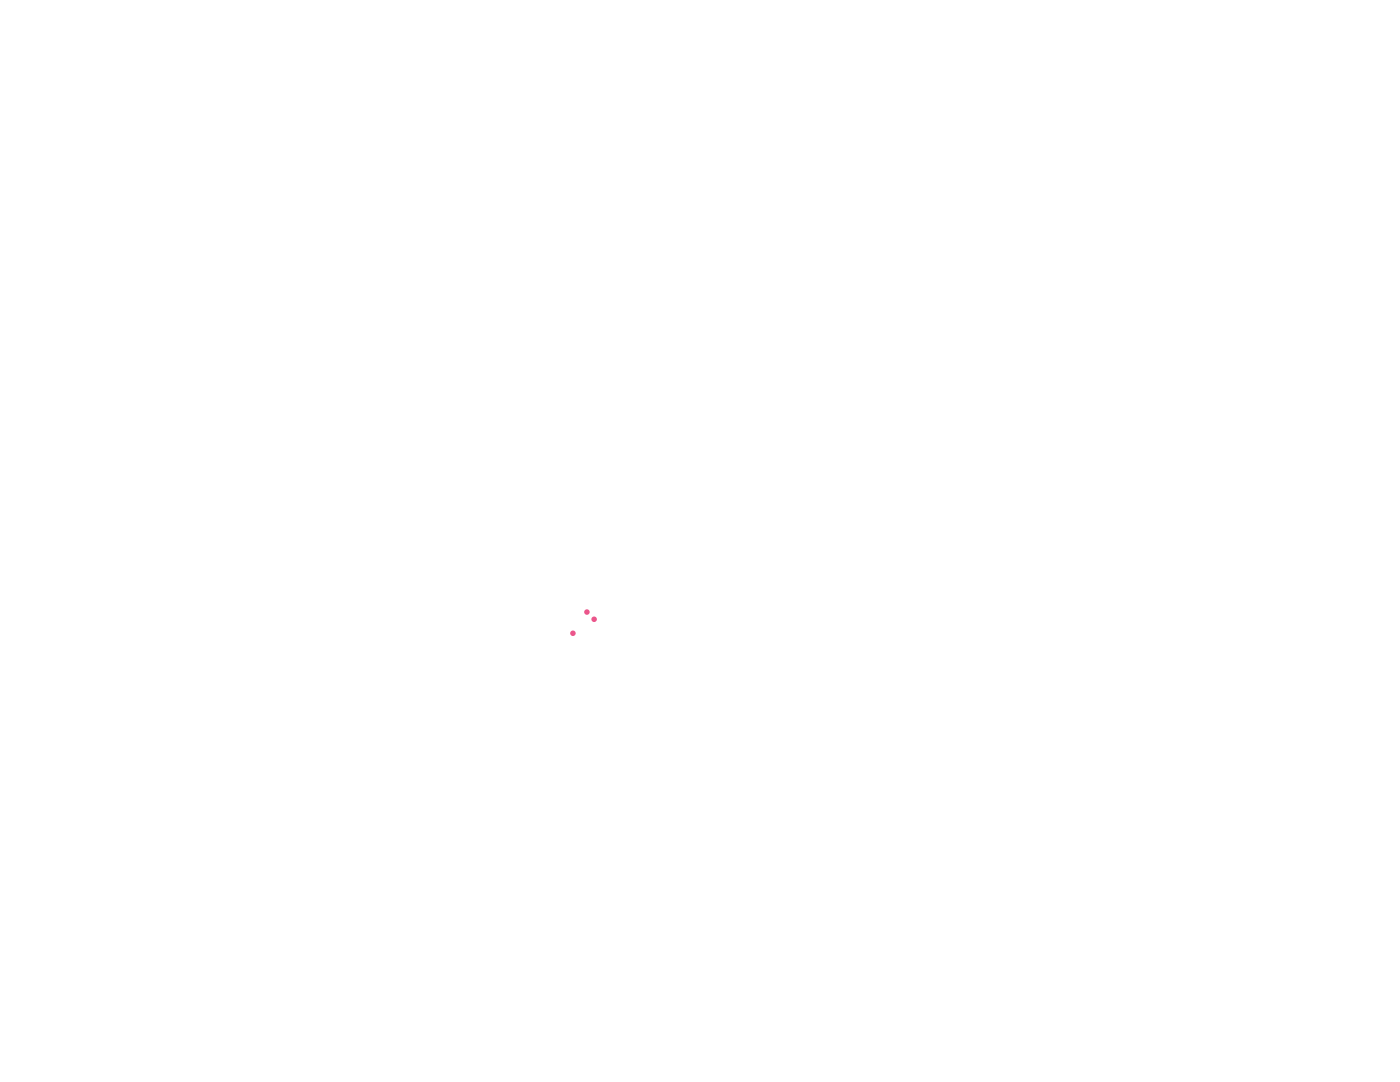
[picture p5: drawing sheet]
<svg xmlns="http://www.w3.org/2000/svg" width="279mm" height="216mm" viewBox="0 0 279 216" stroke-linecap="round" stroke-linejoin="round" font-family="sans-serif">
<g fill="#eb568b">
<circle cx="114.3" cy="126.4" r=".55"/>
<circle cx="117.1" cy="122.1" r=".55"/>
<circle cx="118.6" cy="123.6" r=".55"/>
</g>
</svg>
